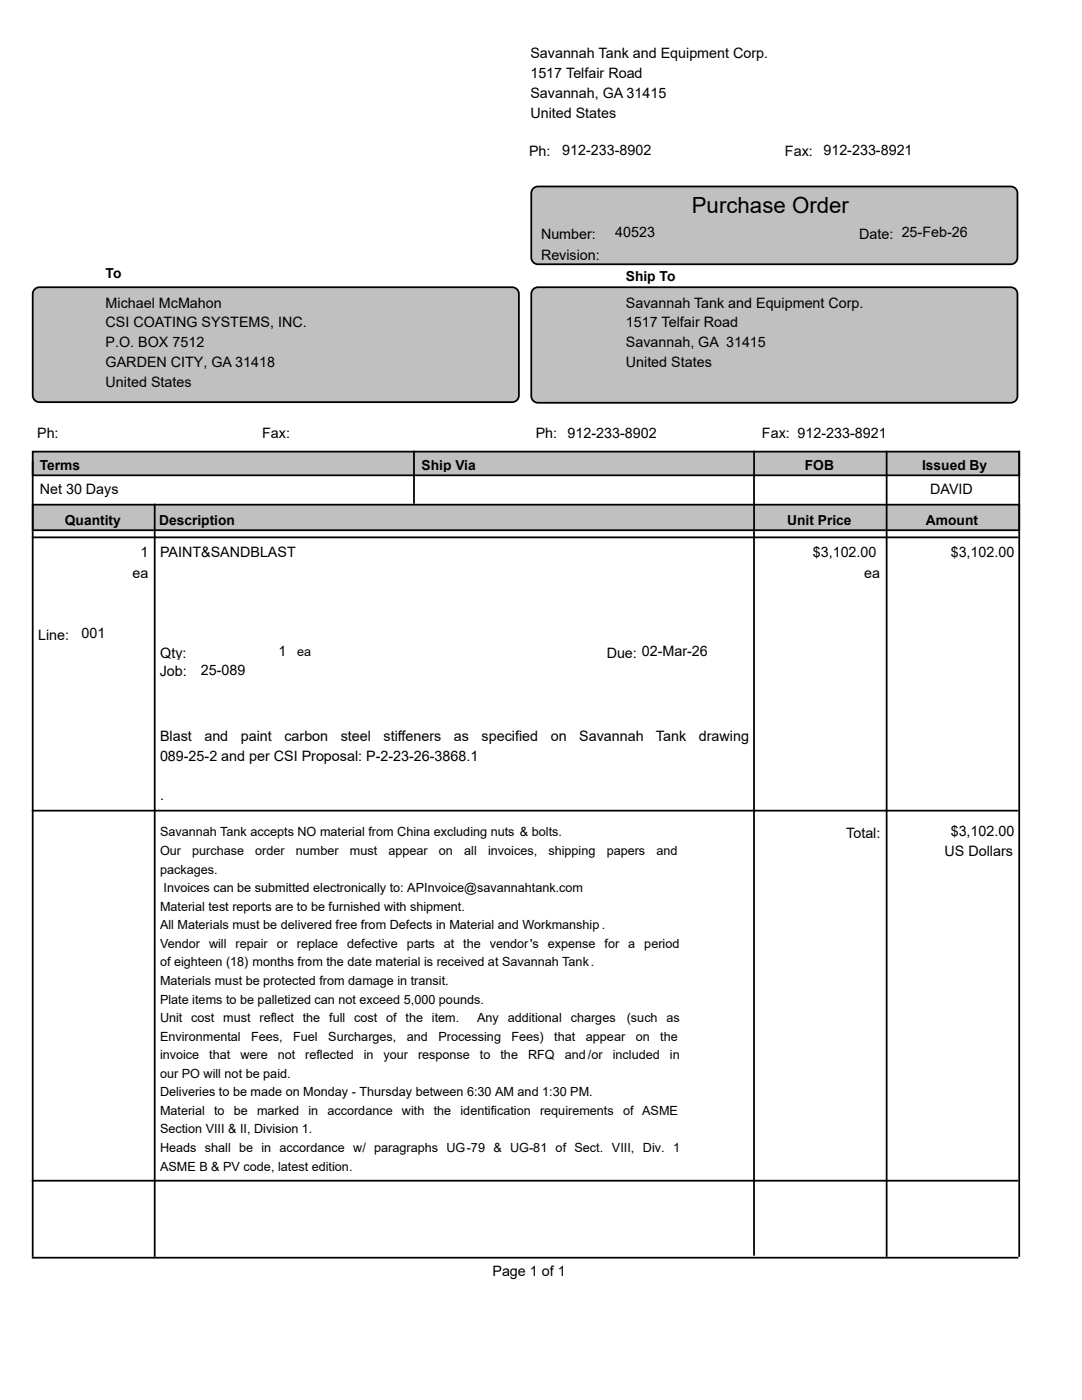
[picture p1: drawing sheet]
<svg xmlns="http://www.w3.org/2000/svg" width="216mm" height="279mm" viewBox="0 0 216 279" stroke-linecap="round" stroke-linejoin="round" font-family="sans-serif">
<defs><g id="words">
<text font-size="4.4" x="138" y="42.6">Purchase Order</text>
<g font-size="2.9">
<text x="105.8" y="11.6">Savannah Tank and Equipment Corp.</text>
<text x="105.8" y="15.6">1517 Telfair Road</text>
<text x="105.8" y="19.6">Savannah, GA 31415</text>
<text x="105.8" y="23.5">United States</text>
<text x="105.6" y="31.2">Ph:</text>
<text x="112.2" y="30.9">912-233-8902</text>
<text x="156.6" y="31.2">Fax:</text>
<text x="164.3" y="30.9">912-233-8921</text>
<text x="107.9" y="47.6">Number:</text>
<text x="122.8" y="47.3">40523</text>
<text x="171.4" y="47.6">Date: 25-Feb-26</text>
<text x="107.9" y="51.9">Revision:</text>
<text x="21.1" y="61.4">Michael McMahon</text>
<text x="21.1" y="65.4">CSI COATING SYSTEMS, INC.</text>
<text x="124.9" y="61.4">Savannah Tank and Equipment Corp.</text>
<text x="124.9" y="65.4">1517 Telfair Road</text>
<text x="21.1" y="69.3">P.O. BOX 7512</text>
<text x="124.9" y="69.3">Savannah, GA 31415</text>
<text x="21.1" y="73.3">GARDEN CITY, GA 31418</text>
<text x="21.1" y="77.3">United States</text>
<text x="124.9" y="73.3">United States</text>
<text x="7.4" y="87.3">Ph:</text>
<text x="52.3" y="87.3">Fax:</text>
<text x="106.9" y="87.3">Ph:</text>
<text x="113.2" y="87.3">912-233-8902</text>
<text x="152" y="87.3">Fax: 912-233-8921</text>
<text x="7.9" y="98.6">Net 30 Days</text>
<text x="185.6" y="98.6">DAVID</text>
<text x="28" y="111.2">1</text>
<text x="31.9" y="111.2">PAINT&amp;SANDBLAST</text>
<text x="162.2" y="111.2">$3,102.00</text>
<text x="189.7" y="111.2">$3,102.00</text>
<text x="26.4" y="115.4">ea</text>
<text x="172.5" y="115.4">ea</text>
<text x="7.6" y="127.7">Line:</text>
<text x="16.3" y="127.4">001</text>
<text x="32" y="131.3">Qty:</text>
<text x="55.6" y="131">1</text>
<text x="121.1" y="131.3">Due: 02-Mar-26</text>
<text x="31.9" y="135">Job:</text>
<text x="40.1" y="134.7">25-089</text>
<text x="31.9" y="147.8">Blast</text>
<text x="40.8" y="147.8">and</text>
<text x="48.1" y="147.8">paint</text>
<text x="56.8" y="147.8">carbon</text>
<text x="68" y="147.8">steel</text>
<text x="76.5" y="147.8">stiffeners</text>
<text x="90.6" y="147.8">as</text>
<text x="96.1" y="147.8">specified</text>
<text x="109.9" y="147.8">on</text>
<text x="115.6" y="147.8">Savannah</text>
<text x="130.9" y="147.8">Tank</text>
<text x="139.5" y="147.8">drawing</text>
<text x="31.9" y="151.8">089-25-2 and per CSI Proposal: P-2-23-26-3868.1</text>
<text x="31.9" y="159.8">.</text>
<text x="168.9" y="167.2">Total:</text>
<text x="189.7" y="166.9">$3,102.00</text>
<text x="188.5" y="170.8">US Dollars</text>
<text x="98.3" y="254.7">Page 1 of 1</text>
</g>
<g font-size="2.8">
<text x="21.1" y="55.4">To</text>
<text x="124.9" y="56.1">Ship To</text>
<text x="7.9" y="93.8">Terms</text>
<text x="84.1" y="93.8">Ship Via</text>
<text x="160.6" y="93.8">FOB</text>
<text x="184" y="93.8">Issued By</text>
<text x="12.9" y="104.8">Quantity</text>
<text x="31.7" y="104.8">Description</text>
<text x="157.1" y="104.8">Unit Price</text>
<text x="184.8" y="104.8">Amount</text>
</g>
<g font-size="2.5">
<text x="59.3" y="130.9">ea</text>
<text x="31.9" y="166.9">Savannah Tank accepts NO material from China excluding nuts &amp; bolts.</text>
<text x="31.9" y="170.6">Our</text>
<text x="38.3" y="170.6">purchase</text>
<text x="50.9" y="170.6">order</text>
<text x="59" y="170.6">number</text>
<text x="69.8" y="170.6">must</text>
<text x="77.5" y="170.6">appear</text>
<text x="87.6" y="170.6">on</text>
<text x="92.6" y="170.6">all</text>
<text x="97.4" y="170.6">invoices,</text>
<text x="109.4" y="170.6">shipping</text>
<text x="121.1" y="170.6">papers</text>
<text x="131" y="170.6">and</text>
<text x="31.9" y="174.3">packages.</text>
<text x="32.6" y="178">Invoices can be submitted electronically to: APInvoice@savannahtank.com</text>
<text x="31.9" y="181.8">Material test reports are to be furnished with shipment.</text>
<text x="31.9" y="185.5">All Materials must be delivered free from Defects in Material and Workmanship .</text>
<text x="31.9" y="189.2">Vendor will</text>
<text x="47" y="189.2">repair or replace</text>
<text x="69.3" y="189.2">defective</text>
<text x="81.2" y="189.2">parts</text>
<text x="88.5" y="189.2">at</text>
<text x="92.4" y="189.2">the</text>
<text x="97.7" y="189.2">vendor's</text>
<text x="109.3" y="189.2">expense</text>
<text x="120.6" y="189.2">for a</text>
<text x="128.6" y="189.2">period</text>
<text x="31.9" y="192.9">of eighteen (18) months from the date material is received at Savannah Tank.</text>
<text x="31.9" y="196.6">Materials must be protected from damage in transit.</text>
<text x="31.9" y="200.3">Plate items to be palletized can not exceed 5,000 pounds.</text>
<text x="31.9" y="204">Unit cost must reflect the full cost of the item.</text>
<text x="95.2" y="204">Any</text>
<text x="101.3" y="204">additional</text>
<text x="113.9" y="204">charges</text>
<text x="125.1" y="204">(such</text>
<text x="133" y="204">as</text>
<text x="31.9" y="207.7">Environmental</text>
<text x="50.1" y="207.7">Fees,</text>
<text x="58.5" y="207.7">Fuel</text>
<text x="65.5" y="207.7">Surcharges,</text>
<text x="81.2" y="207.7">and</text>
<text x="87.5" y="207.7">Processing</text>
<text x="102.1" y="207.7">Fees)</text>
<text x="110.6" y="207.7">that</text>
<text x="116.9" y="207.7">appear</text>
<text x="126.9" y="207.7">on</text>
<text x="131.8" y="207.7">the</text>
<text x="31.9" y="211.4">invoice</text>
<text x="31.9" y="215.1">our PO will not be paid.</text>
<text x="41.8" y="211.4">that</text>
<text x="48" y="211.4">were</text>
<text x="55.4" y="211.4">not</text>
<text x="60.9" y="211.4">reflected</text>
<text x="72.6" y="211.4">in</text>
<text x="76.5" y="211.4">your</text>
<text x="83.4" y="211.4">response</text>
<text x="95.8" y="211.4">to</text>
<text x="99.9" y="211.4">the</text>
<text x="105.4" y="211.4">RFQ</text>
<text x="112.7" y="211.4">and/or</text>
<text x="122.3" y="211.4">included</text>
<text x="133.7" y="211.4">in</text>
<text x="31.9" y="218.8">Deliveries to be made on Monday - Thursday between 6:30 AM and 1:30 PM.</text>
<text x="31.9" y="222.5">Material</text>
<text x="31.9" y="226.2">Section VIII &amp; II, Division 1.</text>
<text x="42.7" y="222.5">to</text>
<text x="46.7" y="222.5">be</text>
<text x="51.3" y="222.5">marked</text>
<text x="61.5" y="222.5">in</text>
<text x="65.3" y="222.5">accordance</text>
<text x="80.2" y="222.5">with</text>
<text x="86.5" y="222.5">the</text>
<text x="91.9" y="222.5">identification</text>
<text x="107.8" y="222.5">requirements</text>
<text x="124.3" y="222.5">of ASME</text>
<text x="31.9" y="229.9">Heads shall be in accordance w/ paragraphs UG-79 &amp; UG-81 of Sect. VIII, Div. 1</text>
<text x="31.9" y="233.6">ASME B &amp; PV code, latest edition.</text>
</g>
</g></defs>
<g fill="#c0c0c0" stroke="#000" stroke-width=".35">
<path d="M106.3 37.8l.6-.5 .4-.1h94.4a1.33 1.33 0 0 1 1.3 1.3v12.9a1.33 1.33 0 0 1-1.3 1.3h-94.4a1.33 1.33 0 0 1-1.3-1.3v-12.9z"/>
<path d="M6.5 90.1h196.9v4.8h-196.9z"/>
<path d="M6.5 100.7h196.9v5.1h-196.9z"/>
<path d="M6.8 57.9l.6-.5 .4-.1h94.4a1.33 1.33 0 0 1 1.3 1.3v20.3a1.33 1.33 0 0 1-1.3 1.4h-94.4a1.33 1.33 0 0 1-1.3-1.4v-20.3z"/>
<path d="M106.3 57.9l.6-.5 .4-.1h94.4a1.33 1.33 0 0 1 1.3 1.3v20.5a1.33 1.33 0 0 1-1.3 1.3h-94.4a1.33 1.33 0 0 1-1.3-1.3v-20.5z"/>
</g>
<path d="M6.5 92.1v158.7M82.6 90v10.5M150.5 90v160.6M176.9 90v160.8M203.4 90v160.8M6.3 107.2h196.9M30.9 100.5v150.3M6.3 161.8h196.9M6.3 235.6h196.9M6.3 251h196.9" fill="none" stroke="#000" stroke-width=".35"/>
<use href="#words"/>
</svg>
